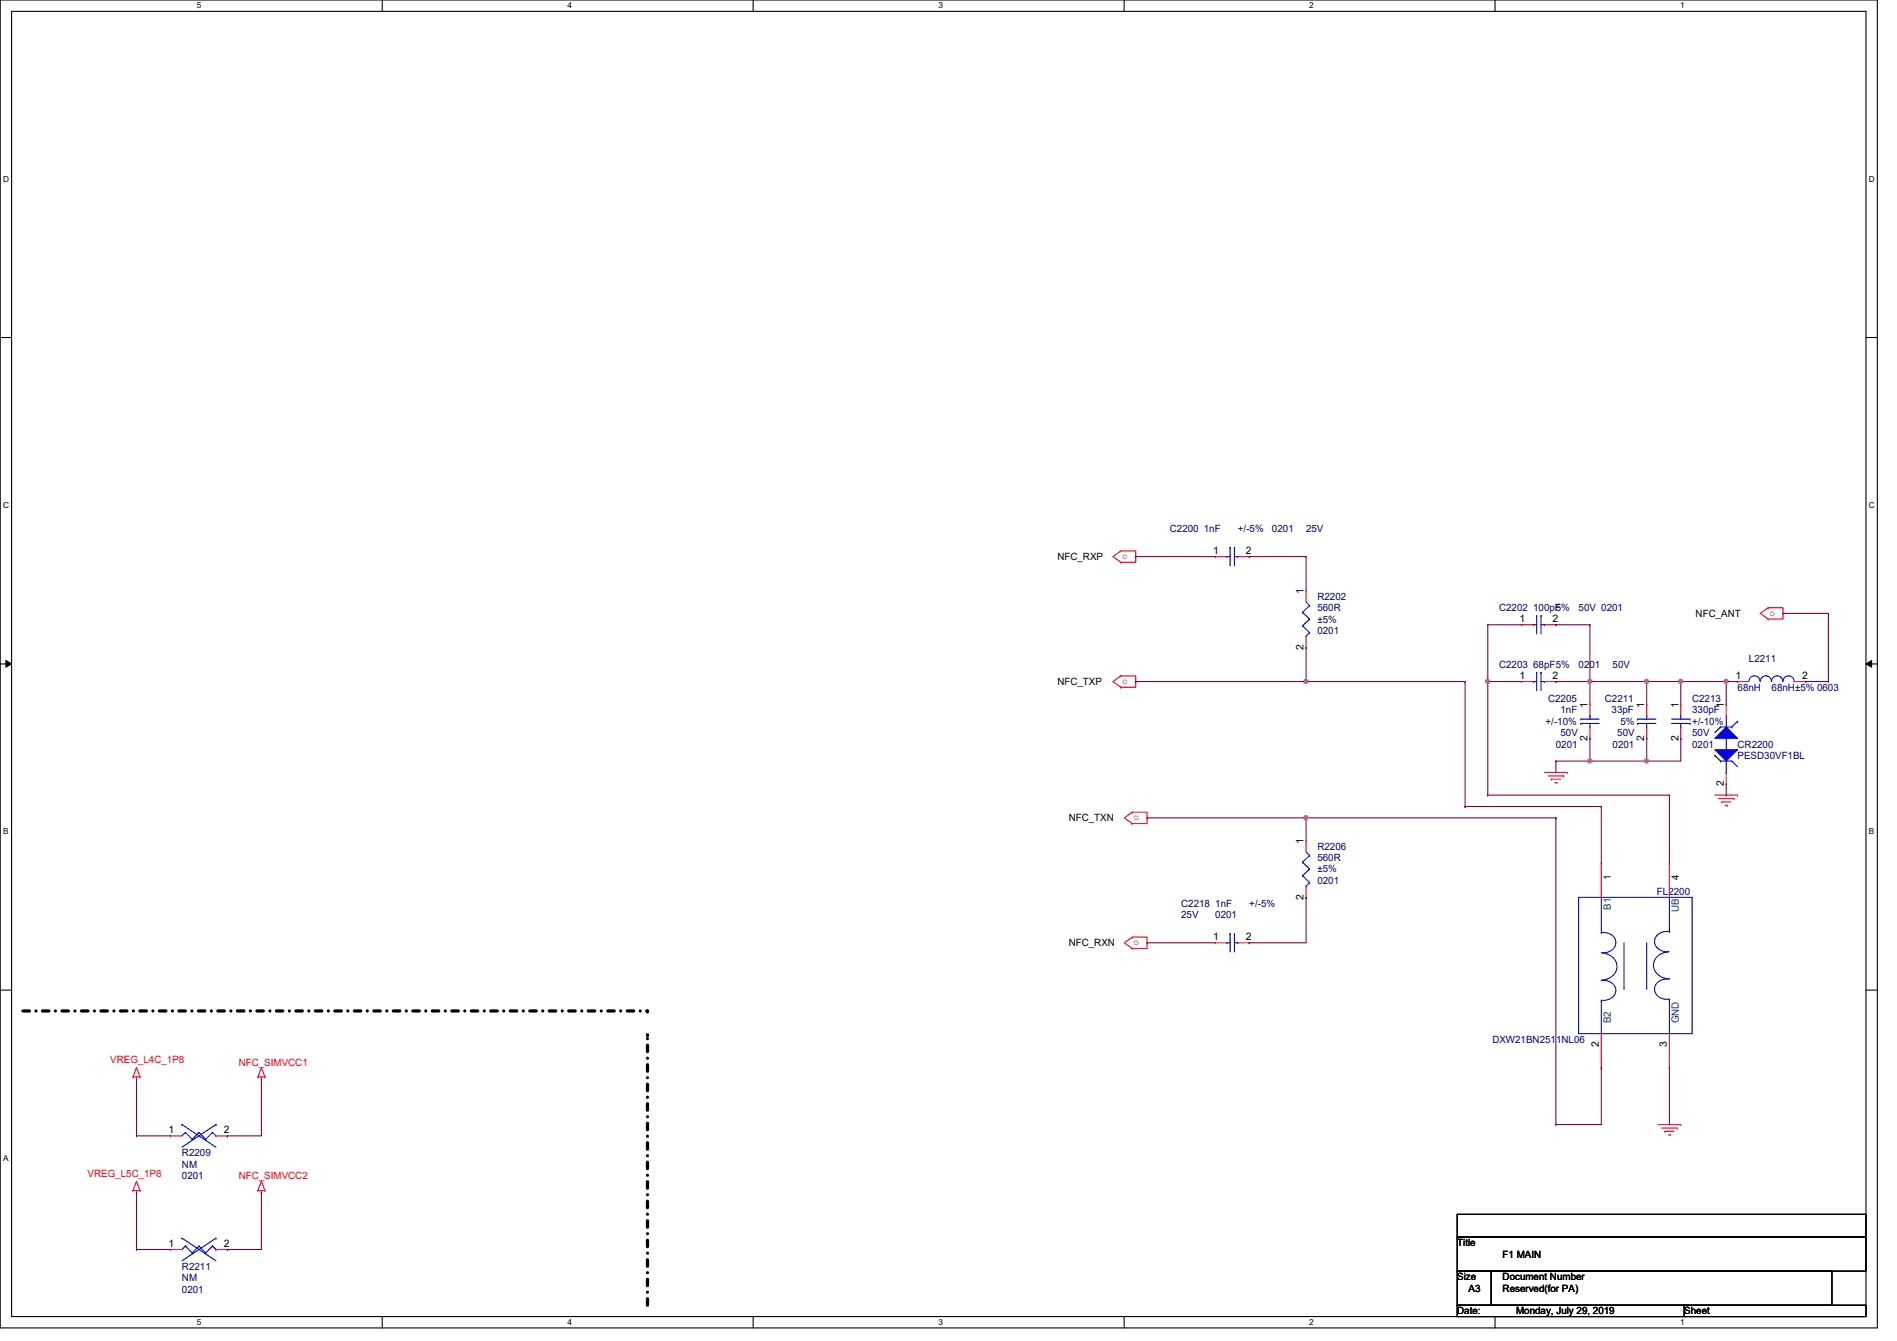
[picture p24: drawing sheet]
<svg xmlns="http://www.w3.org/2000/svg" width="297mm" height="210mm" viewBox="0 0 297 210" stroke-linecap="round" stroke-linejoin="round" font-family="sans-serif">
<defs><g id="words">
<g font-size="1.6" fill="#00007f">
<text x="183.2" y="83.2">C2200 1nF</text>
<text x="193.8" y="83.2">+/-5%</text>
<text x="199.2" y="83.2">0201</text>
<text x="204.5" y="83.2">25V</text>
<text x="206.3" y="93.9">R2202</text>
<text x="206.3" y="95.7">560R</text>
<text x="234.7" y="95.7">C2202 100pF</text>
<text x="243.6" y="95.7">5%</text>
<text x="247.2" y="95.7">50V 0201</text>
<text x="206.3" y="97.5">±5%</text>
<text x="206.3" y="99.2">0201</text>
<text x="234.7" y="104.6">C2203 68pF5%</text>
<text x="247.2" y="104.6">0201</text>
<text x="252.5" y="104.6">50V</text>
<text x="273.9" y="103.7">L2211</text>
<text x="242" y="113.5">+/-10%</text>
<text x="242.4" y="109.9">C2205</text>
<text x="244.3" y="111.7">1nF</text>
<text x="251.3" y="109.9">C2211</text>
<text x="252.3" y="111.7">33pF</text>
<text x="253.7" y="113.5">5%</text>
<text x="265" y="109.9">C2213</text>
<text x="265" y="111.7">330pF</text>
<text x="265" y="113.5">+/-10%</text>
<text x="272.1" y="108.1">68nH</text>
<text x="277.4" y="108.1">68nH±5% 0603</text>
<text x="243.6" y="117">0201</text>
<text x="244.3" y="115.2">50V</text>
<text x="252.5" y="117">0201</text>
<text x="253.2" y="115.2">50V</text>
<text x="265" y="117">0201</text>
<text x="265" y="115.2">50V</text>
<text x="272.1" y="117">CR2200</text>
<text x="272.1" y="118.8">PESD30VF1BL</text>
<text x="206.3" y="133">R2206</text>
<text x="206.3" y="134.8">560R</text>
<text x="206.3" y="136.6">±5%</text>
<text x="185" y="141.9">C2218 1nF</text>
<text x="185" y="143.7">25V</text>
<text x="190.3" y="143.7">0201</text>
<text x="195.6" y="141.9">+/-5%</text>
<text x="206.3" y="138.3">0201</text>
<text x="259.5" y="140.1">FL2200</text>
<text x="233.7" y="163.2">DXW21BN2511NL06</text>
<text x="28.5" y="181">R2209</text>
<text x="28.5" y="182.8">NM</text>
<text x="28.5" y="184.6">0201</text>
<text x="28.5" y="198.8">R2211</text>
<text x="28.5" y="200.6">NM</text>
<text x="28.5" y="202.4">0201</text>
</g>
<g font-size="1.6">
<text x="165.6" y="87.7">NFC_RXP</text>
<text x="189.9" y="86.7">1</text>
<text x="195.1" y="86.7">2</text>
<text x="204.1" y="93" transform="rotate(-90 204.1 93)">1</text>
<text x="204.1" y="101.7" transform="rotate(-90 204.1 101.7)">2</text>
<text x="238" y="97.4">1</text>
<text x="243.1" y="97.4">2</text>
<text x="265.5" y="96.6">NFC_ANT</text>
<text x="165.6" y="107.2">NFC_TXP</text>
<text x="238" y="106.3">1</text>
<text x="243.1" y="106.3">2</text>
<text x="271.7" y="106.3">1</text>
<text x="282.2" y="106.3">2</text>
<text x="248.6" y="110.8" transform="rotate(-90 248.6 110.8)">1</text>
<text x="257.5" y="110.8" transform="rotate(-90 257.5 110.8)">1</text>
<text x="262.8" y="110.8" transform="rotate(-90 262.8 110.8)">1</text>
<text x="269.9" y="110.8" transform="rotate(-90 269.9 110.8)">1</text>
<text x="248.6" y="115.9" transform="rotate(-90 248.6 115.9)">2</text>
<text x="257.5" y="115.9" transform="rotate(-90 257.5 115.9)">2</text>
<text x="262.8" y="115.9" transform="rotate(-90 262.8 115.9)">2</text>
<text x="269.9" y="123" transform="rotate(-90 269.9 123)">2</text>
<text x="167.3" y="128.6">NFC_TXN</text>
<text x="204.1" y="132.1" transform="rotate(-90 204.1 132.1)">1</text>
<text x="252.2" y="137.8" transform="rotate(-90 252.2 137.8)">1</text>
<text x="262.9" y="137.8" transform="rotate(-90 262.9 137.8)">4</text>
<text x="204.1" y="140.8" transform="rotate(-90 204.1 140.8)">2</text>
<text x="167.3" y="148.1">NFC_RXN</text>
<text x="189.9" y="147.2">1</text>
<text x="195.1" y="147.2">2</text>
<text x="250.4" y="163.9" transform="rotate(-90 250.4 163.9)">2</text>
<text x="261" y="163.9" transform="rotate(-90 261 163.9)">3</text>
<text x="26.4" y="177.4">1</text>
<text x="35" y="177.4">2</text>
<text x="26.4" y="195.2">1</text>
<text x="35" y="195.2">2</text>
<text x="228.2" y="195.1">Title</text>
<text x="235.3" y="196.8">F1 MAIN</text>
<text x="228.2" y="200.4">Size</text>
<text x="230" y="202.2">A3</text>
<text x="235.3" y="200.4">Document Number</text>
<text x="235.3" y="202.2">Reserved(for PA)</text>
<text x="228.2" y="205.7">Date:</text>
<text x="237.4" y="205.7">Monday, July 29, 2019</text>
<text x="263.7" y="205.7">Sheet</text>
</g>
<g font-size="1.6" fill="#f00">
<text x="175.7" y="87.5">o</text>
<text x="277.1" y="96.4">o</text>
<text x="175.7" y="107">o</text>
<text x="177.5" y="128.4">o</text>
<text x="177.5" y="147.9">o</text>
<text x="17.3" y="166.5">VREG_L4C_1P8</text>
<text x="37.4" y="166.8">NFC_SIMVCC1</text>
<text x="13.7" y="184.2">VREG_L5C_1P8</text>
<text x="37.4" y="184.6">NFC_SIMVCC2</text>
</g>
<g font-size="1.6" fill="#00407f">
<text x="252.2" y="142.4" transform="rotate(-90 252.2 142.4)">B1</text>
<text x="262.9" y="142.8" transform="rotate(-90 262.9 142.8)">UB</text>
<text x="252.2" y="160.2" transform="rotate(-90 252.2 160.2)">B2</text>
<text x="262.9" y="160.2" transform="rotate(-90 262.9 160.2)">GND</text>
</g>
<g font-size="1.3">
<text x="30.8" y="1.3">5</text>
<text x="88.9" y="1.3">4</text>
<text x="146.9" y="1.3">3</text>
<text x="205" y="1.3">2</text>
<text x="263.1" y="1.3">1</text>
<text x=".5" y="28.4">D</text>
<text x="292.6" y="28.4">D</text>
<text x=".5" y="79.5">C</text>
<text x="292.6" y="79.5">C</text>
<text x=".5" y="130.6">B</text>
<text x="292.6" y="130.6">B</text>
<text x=".5" y="181.7">A</text>
<text x="30.8" y="207.4">5</text>
<text x="88.9" y="207.4">4</text>
<text x="146.9" y="207.4">3</text>
<text x="205" y="207.4">2</text>
<text x="263.1" y="207.4">1</text>
</g>
</g></defs>
<path d="M0 0h294v207.9h-294zM1.8 1.8h290.4v204.3h-290.4z" fill="none" stroke="#000" stroke-width=".17"/>
<g fill="#fff">
<path d="M30.8 .2h.7v1.4h-.7z"/>
<path d="M30.8 206.2h.7v1.4h-.7z"/>
</g>
<path d="M59.9 0v1.8M59.9 206.1v1.8" fill="none" stroke="#000" stroke-width=".17"/>
<g fill="#fff">
<path d="M88.9 .2h.6v1.4h-.6z"/>
<path d="M88.9 206.2h.6v1.4h-.6z"/>
</g>
<path d="M117.9 0v1.8M117.9 206.1v1.8" fill="none" stroke="#000" stroke-width=".17"/>
<g fill="#fff">
<path d="M146.9 .2h.7v1.4h-.7z"/>
<path d="M146.9 206.2h.7v1.4h-.7z"/>
</g>
<path d="M176 0v1.8M176 206.1v1.8" fill="none" stroke="#000" stroke-width=".17"/>
<g fill="#fff">
<path d="M205 .2h.7v1.4h-.7z"/>
<path d="M205 206.2h.7v1.4h-.7z"/>
</g>
<path d="M234.1 0v1.8M234.1 206.1v1.8" fill="none" stroke="#000" stroke-width=".17"/>
<g fill="#fff">
<path d="M263.1 .2h.7v1.4h-.7z"/>
<path d="M263.1 206.2h.7v1.4h-.7z"/>
<path d="M.5 27.3h.9v1.4h-.9z"/>
<path d="M292.6 27.3h.9v1.4h-.9z"/>
<path d="M.5 78.4h.9v1.4h-.9z"/>
<path d="M292.6 78.4h.9v1.4h-.9z"/>
</g>
<path d="M0 52.8h1.8M292.2 52.8h1.8" fill="none" stroke="#000" stroke-width=".17"/>
<g fill="#fff">
<path d="M.5 129.5h.8v1.4h-.8z"/>
<path d="M292.6 129.5h.9v1.4h-.9z"/>
</g>
<path d="M0 103.9h1.8M292.2 103.9h1.8" fill="none" stroke="#000" stroke-width=".17"/>
<path d="M.9 103.4l.9 .5-.9 .5zM292.2 103.9l.9-.5v1z" fill="#000"/>
<path d="M.9 103.4l.9 .5-.9 .5zM292.2 103.9l.9-.5v1z" fill="none" stroke="#000" stroke-width=".16"/>
<path d="M.5 180.5h.8v1.4h-.8z" fill="#fff"/>
<path d="M0 155h1.8M292.2 155h1.8M228.2 190.1h64v3.5h-64zM228.2 193.6h64v5.4h-64zM228.2 199h5.3v5.3h-5.3zM233.5 199h53.3v5.3h-53.3zM228.2 204.3h35.5v1.8h-35.5zM263.7 204.3h28.5v1.8h-28.5z" fill="none" stroke="#000" stroke-width=".17"/>
<path d="M3.6 158.2h97.8M101.4 204.3v-42.3" fill="none" stroke="#000" stroke-width=".51" stroke-dasharray="1 1 0 1"/>
<g fill="#000" stroke-dasharray="1 1 0 1">
<circle cx="101.4" cy="158.2" r=".25"/>
<circle cx="101.4" cy="162" r=".25"/>
</g>
<g fill="none" stroke="#f00" stroke-width=".17">
<path d="M175.5 86.2h.1M175.5 88h.1M175.5 86.2h2.3v1.8h-2.3M175.5 86.2l-1.2 .9 1.2 .9M204.5 92.5h.1M204.5 92.5v1.7M204.5 99.6v1.7M276.9 95.1h.1M276.9 96.9h.1M276.9 95.1h2.3v1.8h-2.3M276.9 95.1l-1.3 .9 1.3 .9M175.5 105.8h.1"/>
<path d="M175.5 107.6h.1M175.5 105.8h2.3v1.8h-2.3M175.5 105.8l-1.2 .9 1.2 .9M204.5 101.3h.1M238.3 106.7h.1M238.3 106.7h1.8M241.8 106.7h1.8M243.6 106.7h.1M177.3 127.1h.1M177.3 128.9h.1M177.3 127.1h2.3v1.8h-2.3M177.3 127.1l-1.2 .9 1.2 .9"/>
<path d="M204.5 131.6h.1M204.5 131.6v1.7M204.5 138.7v1.8M241.8 120.9h3.6M242.4 121.5h2.5M242.9 122h.1M242.9 122h1.4M243.5 122.5h.3M243.8 122.5h.1M244.9 121.5h.1M245.4 120.9h.1M268.5 124.5h3.6"/>
<path d="M269.1 125h2.4M269.6 125.5h.1M269.6 125.5h1.4M270.1 126.1h.4M270.5 126.1h.1M271.5 125h.1M272.1 124.5h.1M177.3 146.7h.1M177.3 148.5h.1M177.3 146.7h2.3v1.8h-2.3M177.3 146.7l-1.2 .9 1.2 .9M204.5 140.5h.1"/>
<path d="M20.8 168.6h.1M20.8 168.6h1.1M21.4 168.9h.1M21.4 167.1h.1M21.4 168.6v.3M21.4 167.1l-.6 1.5M21.4 167.1l.5 1.5M21.9 168.6h.1M40.4 168.6h.1M40.4 168.6h1.1M40.9 168.9h.1M40.9 167.1h.1"/>
<path d="M40.9 168.6v.3M40.9 167.1l-.5 1.5M40.9 167.1l.6 1.5M41.5 168.6h.1M259.6 176h3.6M260.2 176.6h2.4M260.7 177.1h.1M260.7 177.1h1.4M261.2 177.6h.4M261.6 177.6h.1M262.6 176.6h.1M263.2 176h.1"/>
<path d="M20.8 186.4h.1M20.8 186.4h1.1M21.4 186.7h.1M21.4 184.9h.1M21.4 186.4v.3M21.4 184.9l-.6 1.5M21.4 184.9l.5 1.5M21.9 186.4h.1M26.7 195.6h.1M26.7 195.6h1.8M33.8 195.6h1.8M35.6 195.6h.1"/>
<path d="M40.4 186.4h.1M40.4 186.4h1.1M40.9 186.7h.1M40.9 184.9h.1M40.9 186.4v.3M40.9 184.9l-.5 1.5M40.9 184.9l.6 1.5M41.5 186.4h.1"/>
</g>
<g fill="none" stroke="#00f" stroke-width=".17">
<path d="M204 95.8h.1M204 98h.1M204 95.8l1.1 1.1M204 98l1.1 1M204.5 99.6h.1M204.5 94.2l.6 .6M205.1 94.8h.1M205.1 96.9h.1M205.1 99h.1M205.1 94.8l-1.1 1M205.1 96.9l-1.1 1.1M205.1 99l-.6 .6"/>
<path d="M240.1 106.7h.1M240.1 106.7h.5M240.6 105.2h.1M240.6 105.2v2.9M241.3 105.2h.1M241.3 105.2v2.9M241.3 106.7h.5M241.8 106.7h.1M204 135h.1M204 137.1h.1M204 135l1.1 1M204 137.1l1.1 1"/>
<path d="M204.5 138.7h.1M204.5 133.3l.6 .6M205.1 133.9h.1M205.1 136h.1M205.1 138.1h.1M205.1 133.9l-1.1 1.1M205.1 136l-1.1 1.1M205.1 138.1l-.6 .6M28.5 193.8h.1M28.5 193.8l5.3 3.6M29 195h.1M29 195l-.5 .6"/>
<path d="M29 195l1.1 1.1M30.1 196.1h.1M31.2 195h.1M31.2 195l-1.1 1.1M31.2 195l1 1.1M32.2 196.1h.1M33.3 195h.1M33.3 195l-1.1 1.1M33.3 195l.5 .6M33.8 195.6h.1M33.8 193.8h.1M33.8 193.8l-5.3 3.6"/>
</g>
<path d="M270.3 113.8l1.8 1.8h-3.6z" fill="#00f"/>
<path d="M269.4 113.8h.1M269.4 113.8l-.9 .9M269.4 113.8h1.8M270.3 113.8l1.8 1.8h-3.6zM270.3 113.8h.1M270.3 117.3h.1M270.3 112v1.8M270.3 115.6v1.7M271.2 113.8h.1M272.1 112.9h.1M272.1 112.9l-.9 .9" fill="none" stroke="#00f" stroke-width=".17"/>
<path d="M268.5 117.3h3.6l-1.8 1.8z" fill="#00f"/>
<g fill="none" stroke="#00f" stroke-width=".17">
<path d="M192.1 87.1h.1M192.1 87.1h.5M192.6 85.7h.1M192.6 85.7v2.9M193.3 85.7h.1M193.3 85.7v2.9M193.3 87.1h.5M193.8 87.1h.1M240.1 97.8h.1M240.1 97.8h.5M240.6 96.4h.1M240.6 96.4v2.8"/>
<path d="M241.3 96.4h.1M241.3 96.4v2.8M241.3 97.8h.5M241.8 97.8h.1M247.5 112.6h.1M247.5 113.2h.1M247.5 112.6h2.9M247.5 113.2h2.9M249 112h.1M249 113.8h.1M249 112v.6M249 113.2v.6"/>
<path d="M256.4 112.6h.1M256.4 113.2h.1M256.4 112.6h2.9M256.4 113.2h2.9M257.8 112h.1M257.8 113.8h.1M257.8 112v.6M257.8 113.2v.6M261.7 112.6h2.9M261.7 113.2h2.9M263.2 112h.1M263.2 113.8h.1"/>
<path d="M263.2 112v.6M263.2 113.2v.6M264.6 112.6h.1M264.6 113.2h.1M268.5 117.3h3.6l-1.8 1.8zM268.5 118.2h.1M268.5 118.2l.9 .9M269.4 119.1h.1M269.4 119.1h1.8M270.3 119.1v1.8M271.2 119.1h.1M271.2 119.1l.9 .9"/>
<path d="M273.9 106.7a.87 .87 0 0 1 .8-.9 .87 .87 0 0 1 .9 .9M275.6 106.7a.87 .87 0 0 1 .9-.9 .87 .87 0 0 1 .9 .9M277.4 106.7a.87 .87 0 0 1 .9-.9 .87 .87 0 0 1 .8 .9M279.2 106.7a.87 .87 0 0 1 .9-.9 .87 .87 0 0 1 .8 .9M270.3 120.9h.1M192.1 147.6h.1M192.1 147.6h.5M192.6 146.1h.1M192.6 146.1v2.9M193.3 146.1h.1M193.3 146.1v2.9M193.3 147.6h.5"/>
<path d="M193.8 147.6h.1M247.2 140.5h17.8v21.3h-17.8zM250.7 146h.1M250.7 156.6h.1M250.7 153.5a1.95 1.95 0 0 1 2.3 1.5 1.89 1.89 0 0 1-2.3 1.5M250.7 146a1.95 1.95 0 0 1 2.3 1.5 1.88 1.88 0 0 1-2.3 1.6M250.7 140.5v5.5M250.7 156.6v5.2M250.9 149.2a2.07 2.07 0 0 1 2.1 1.2 2.07 2.07 0 0 1-.5 2.4l-1.1 .5-.7 .1M254.3 154.7h.1M254.3 147.6v7.1M257.8 154.7h.1"/>
<path d="M257.8 147.6v7.1M261.2 149a2.06 2.06 0 0 0-2.1 1.2 2.06 2.06 0 0 0 .5 2.4 2.67 2.67 0 0 0 1.8 .6M261.4 145.8a1.93 1.93 0 0 0-2.3 1.6 1.87 1.87 0 0 0 2.3 1.5M261.4 153.2a1.93 1.93 0 0 0-2.3 1.6 1.87 1.87 0 0 0 2.3 1.6M261.4 145.8h.1M261.4 156.5h.1M261.4 140.5v5.3M261.4 156.5v5.3M28.5 176h.1M28.5 176l5.3 3.6M29 177.2h.1M29 177.2l-.5 .6"/>
<path d="M29 177.2l1.1 1.2M30.1 178.4h.1M31.2 177.2h.1M31.2 177.2l-1.1 1.2M31.2 177.2l1 1.2M32.2 178.4h.1M33.3 177.2h.1M33.3 177.2l-1.1 1.2M33.3 177.2l.5 .6M33.8 177.8h.1M33.8 176h.1M33.8 176l-5.3 3.6"/>
</g>
<g fill="none" stroke="#f00" stroke-width=".17">
<path d="M190.3 87.1h.1M190.3 87.1h1.8M193.8 87.1h1.8M195.6 87.1h.1M238.3 97.8h.1M238.3 97.8h1.8M241.8 97.8h1.8M243.6 97.8h.1M249 110.2h.1M249 115.6h.1M249 110.2v1.8M249 113.8v1.8"/>
<path d="M257.8 110.2h.1M257.8 115.6h.1M257.8 110.2v1.8M257.8 113.8v1.8M263.2 110.2h.1M263.2 115.6h.1M263.2 110.2v1.8M263.2 113.8v1.8M270.3 110.2h.1M270.3 110.2v1.8M272.1 106.7h.1M272.1 106.7h1.8"/>
<path d="M281 106.7h1.7M282.7 106.7h.1M250.7 135.1h.1M250.7 135.1v5.4M261.4 135.1h.1M261.4 135.1v5.4M270.3 122.7h.1M270.3 120.9v1.8M190.3 147.6h.1M190.3 147.6h1.8M193.8 147.6h1.8M195.6 147.6h.1"/>
<path d="M26.7 177.8h.1M26.7 177.8h1.8M33.8 177.8h1.8M35.6 177.8h.1M250.7 167.1h.1M250.7 161.8v5.3M261.4 167.1h.1M261.4 161.8v5.3"/>
</g>
<path d="M204.5 87.1h.1M204.5 87.1v5.4M204.5 101.3h.1M204.5 101.3v5.4" fill="none" stroke="#7f0040" stroke-width=".17"/>
<circle cx="204.5" cy="106.7" r=".32" fill="#f0f"/>
<circle cx="204.5" cy="106.7" r=".32" fill="none" stroke="#f0f" stroke-width=".17"/>
<g fill="none" stroke="#7f0040" stroke-width=".17">
<path d="M177.8 87.1h.1M177.8 87.1h12.5M195.6 87.1h.1M195.6 87.1h8.9M233 97.8v8.9M279.2 96h.1M279.2 96h7.1M286.3 96h.1M286.3 96v10.7M233 106.7h.1M204.5 128h.1M204.5 128v3.6"/>
<path d="M179.6 147.6h.1M179.6 147.6h10.7M195.6 147.6h.1M204.5 140.5h.1M204.5 140.5v7.1h-8.9M21.4 168.9h.1M21.4 177.8h.1M21.4 168.9v8.9M21.4 177.8h5.3M35.6 177.8h.1M40.9 168.9h.1M40.9 168.9v8.9h-5.3"/>
<path d="M21.4 186.7h.1M21.4 195.6h.1M21.4 186.7v8.9M21.4 195.6h5.3M35.6 195.6h.1M40.9 186.7h.1M40.9 186.7v8.9h-5.3"/>
</g>
<circle cx="232.9" cy="106.7" r=".32" fill="#f0f"/>
<circle cx="232.9" cy="106.7" r=".32" fill="none" stroke="#f0f" stroke-width=".17"/>
<path d="M233 97.8h.1M233 97.8h5.3M243.6 97.8h.1M243.6 97.8h5.4M249 97.8h.1M249 97.8v8.9" fill="none" stroke="#7f0040" stroke-width=".17"/>
<circle cx="248.9" cy="106.7" r=".32" fill="#f0f"/>
<circle cx="248.9" cy="106.7" r=".32" fill="none" stroke="#f0f" stroke-width=".17"/>
<g fill="none" stroke="#7f0040" stroke-width=".17">
<path d="M204.5 106.7h24.9M229.4 106.7h.1M229.4 106.7v19.5M233 106.7h.1M233 106.7h5.3M233 106.7v17.8M243.6 106.7h.1M243.6 106.7h19.6M249 106.7h.1M249 106.7v3.5M257.8 106.7h.1M229.4 126.2h.1"/>
<path d="M233 124.5h.1"/>
</g>
<circle cx="263.2" cy="106.7" r=".32" fill="#f0f"/>
<circle cx="263.2" cy="106.7" r=".32" fill="none" stroke="#f0f" stroke-width=".17"/>
<circle cx="257.8" cy="106.7" r=".32" fill="#f0f"/>
<circle cx="257.8" cy="106.7" r=".32" fill="none" stroke="#f0f" stroke-width=".17"/>
<path d="M257.8 106.7h.1M257.8 106.7v3.5M263.2 106.7h.1M263.2 106.7v3.5M263.2 106.7h7.1M270.3 106.7h.1M270.3 106.7v3.5" fill="none" stroke="#7f0040" stroke-width=".17"/>
<circle cx="270.3" cy="106.7" r=".32" fill="#f0f"/>
<circle cx="270.3" cy="106.7" r=".32" fill="none" stroke="#f0f" stroke-width=".17"/>
<path d="M249 115.6h.1M249 115.6v3.5M270.3 106.7h1.8M272.1 106.7h.1M282.7 106.7h3.6M286.3 106.7h.1" fill="none" stroke="#7f0040" stroke-width=".17"/>
<circle cx="248.9" cy="119.1" r=".32" fill="#f0f"/>
<circle cx="248.9" cy="119.1" r=".32" fill="none" stroke="#f0f" stroke-width=".17"/>
<path d="M243.6 119.1h.1M243.6 119.1v1.8M249 119.1h.1M257.8 115.6h.1M257.8 119.1h.1M257.8 115.6v3.5M263.2 115.6h.1M263.2 115.6v3.5h-19.6" fill="none" stroke="#7f0040" stroke-width=".17"/>
<circle cx="257.8" cy="119.1" r=".32" fill="#f0f"/>
<circle cx="257.8" cy="119.1" r=".32" fill="none" stroke="#f0f" stroke-width=".17"/>
<path d="M204.5 128h39.1M229.4 126.2h.1M229.4 126.2h21.3M233 124.5h28.4M243.6 128h.1M250.7 126.2h.1M250.7 126.2v8.9M261.4 124.5h.1M261.4 135.1h.1M261.4 124.5v10.6M270.3 124.5h.1M270.3 122.7v1.8" fill="none" stroke="#7f0040" stroke-width=".17"/>
<circle cx="204.5" cy="128" r=".32" fill="#f0f"/>
<circle cx="204.5" cy="128" r=".32" fill="none" stroke="#f0f" stroke-width=".17"/>
<path d="M177.8 106.7h.1M177.8 106.7h26.7M179.6 128h.1M179.6 128h24.9M243.6 128h.1M243.6 128v48M243.6 176h.1M250.7 167.1h.1M250.7 167.1v8.9h-7.1M261.4 167.1h.1M261.4 167.1v8.9" fill="none" stroke="#7f0040" stroke-width=".17"/>
<circle cx="204.5" cy="106.7" r=".32" fill="#f0f"/>
<circle cx="204.5" cy="106.7" r=".32" fill="none" stroke="#f0f" stroke-width=".17"/>
<circle cx="232.9" cy="106.7" r=".32" fill="#f0f"/>
<circle cx="232.9" cy="106.7" r=".32" fill="none" stroke="#f0f" stroke-width=".17"/>
<circle cx="248.9" cy="106.7" r=".32" fill="#f0f"/>
<circle cx="248.9" cy="106.7" r=".32" fill="none" stroke="#f0f" stroke-width=".17"/>
<circle cx="263.2" cy="106.7" r=".32" fill="#f0f"/>
<circle cx="263.2" cy="106.7" r=".32" fill="none" stroke="#f0f" stroke-width=".17"/>
<circle cx="257.8" cy="106.7" r=".32" fill="#f0f"/>
<circle cx="257.8" cy="106.7" r=".32" fill="none" stroke="#f0f" stroke-width=".17"/>
<circle cx="270.3" cy="106.7" r=".32" fill="#f0f"/>
<circle cx="270.3" cy="106.7" r=".32" fill="none" stroke="#f0f" stroke-width=".17"/>
<circle cx="248.9" cy="119.1" r=".32" fill="#f0f"/>
<circle cx="248.9" cy="119.1" r=".32" fill="none" stroke="#f0f" stroke-width=".17"/>
<circle cx="257.8" cy="119.1" r=".32" fill="#f0f"/>
<circle cx="257.8" cy="119.1" r=".32" fill="none" stroke="#f0f" stroke-width=".17"/>
<circle cx="204.5" cy="128" r=".32" fill="#f0f"/>
<circle cx="204.5" cy="128" r=".32" fill="none" stroke="#f0f" stroke-width=".17"/>
<use href="#words"/>
</svg>
